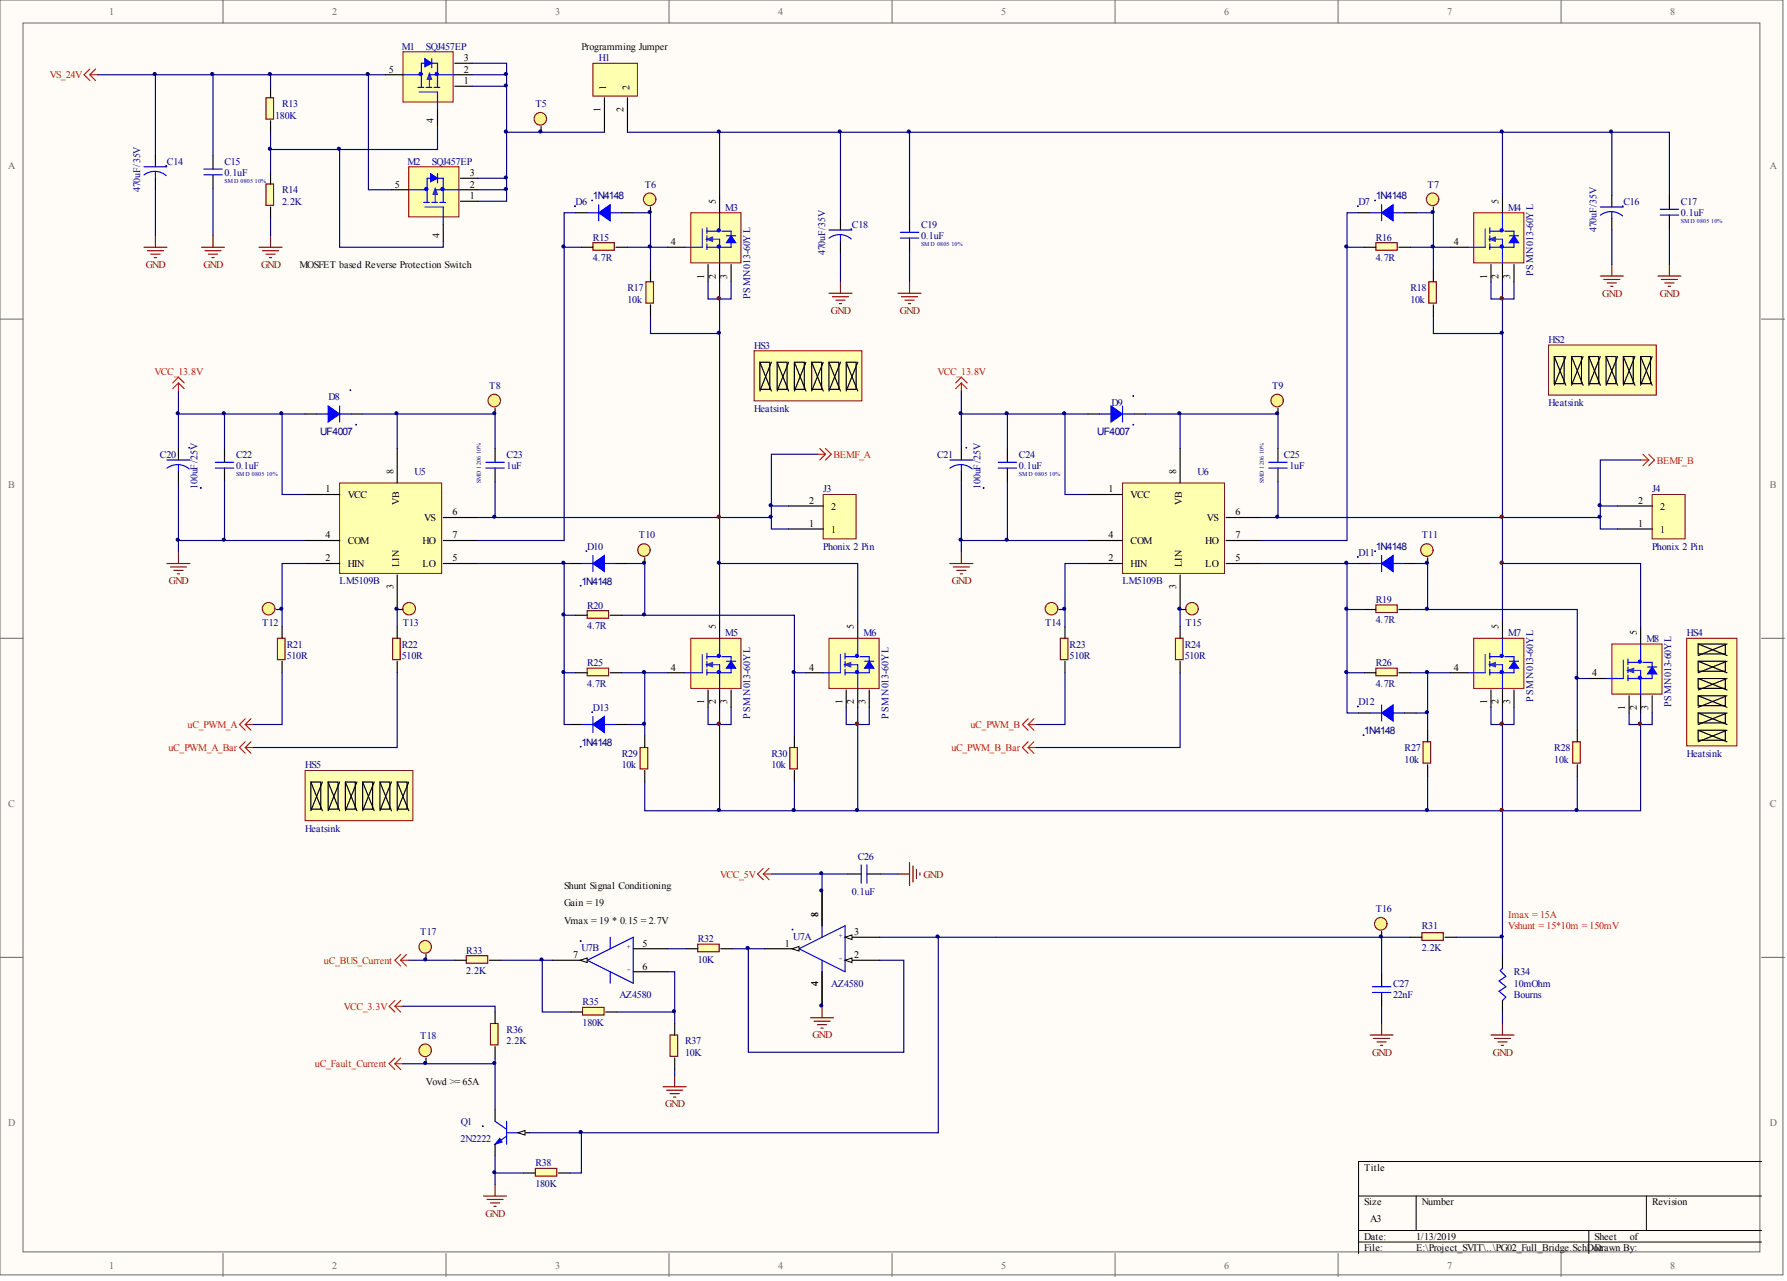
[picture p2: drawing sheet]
<svg xmlns="http://www.w3.org/2000/svg" width="393mm" height="282mm" viewBox="0 0 393 282" stroke-linecap="round" stroke-linejoin="round" font-family="sans-serif">
<defs><g id="words">
<g font-size="2.3" fill="#000080">
<text x="130.5" y="43.9">1N4148</text>
<text x="302.8" y="43.9">1N4148</text>
<text x="70.5" y="95.7">UF4007</text>
<text x="241.5" y="95.7">UF4007</text>
<text x="302.8" y="121">1N4148</text>
<text x="128" y="128.6">1N4148</text>
<text x="300.3" y="161.5">1N4148</text>
<text x="128" y="164.1">1N4148</text>
</g>
<g font-size="2.2" fill="#696969">
<text x="24" y="3.3">1</text>
<text x="73.1" y="3.3">2</text>
<text x="122.2" y="3.3">3</text>
<text x="171.3" y="3.3">4</text>
<text x="220.4" y="3.3">5</text>
<text x="269.5" y="3.3">6</text>
<text x="318.6" y="3.3">7</text>
<text x="367.6" y="3.3">8</text>
<text x="1.8" y="37.1">A</text>
<text x="389.6" y="37.1">A</text>
<text x="1.8" y="107.3">B</text>
<text x="389.6" y="107.3">B</text>
<text x="1.8" y="177.5">C</text>
<text x="389.6" y="177.5">C</text>
<text x="1.8" y="247.7">D</text>
<text x="389.6" y="247.7">D</text>
<text x="24" y="279.1">1</text>
<text x="73.1" y="279.1">2</text>
<text x="122.2" y="279.1">3</text>
<text x="171.3" y="279.1">4</text>
<text x="220.4" y="279.1">5</text>
<text x="269.5" y="279.1">6</text>
<text x="318.6" y="279.1">7</text>
<text x="367.6" y="279.1">8</text>
</g>
<g font-size="2.2" fill="#000080">
<text x="88.4" y="10.9">M1</text>
<text x="93.8" y="10.9">SQJ457EP</text>
<text x="131.8" y="13.4">H1</text>
<text x="62.1" y="23.6">R13</text>
<text x="117.8" y="23.6">T5</text>
<text x="60.6" y="26.1">180K</text>
<text x="36.7" y="36.2">C14</text>
<text x="49.4" y="38.8">0.1uF</text>
<text x="49.4" y="36.2">C15</text>
<text x="89.7" y="36.2">M2</text>
<text x="95" y="36.2">SQJ457EP</text>
<text x="141.9" y="41.3">T6</text>
<text x="314.2" y="41.3">T7</text>
<text x="30.8" y="42.3" transform="rotate(-90 30.8 42.3)">470uF/35V</text>
<text x="62.1" y="45.1">2.2K</text>
<text x="62.1" y="42.5">R14</text>
<text x="126.7" y="45.1">D6</text>
<text x="159.7" y="46.3">M3</text>
<text x="299" y="45.1">D7</text>
<text x="332" y="46.3">M4</text>
<text x="357.3" y="45.1">C16</text>
<text x="370" y="47.6">0.1uF</text>
<text x="370" y="45.1">C17</text>
<text x="130.5" y="52.9">R15</text>
<text x="187.5" y="50.1">C18</text>
<text x="202.7" y="52.7">0.1uF</text>
<text x="202.7" y="50.1">C19</text>
<text x="302.8" y="52.9">R16</text>
<text x="351.4" y="51.1" transform="rotate(-90 351.4 51.1)">470uF/35V</text>
<text x="130.5" y="57.5">4.7R</text>
<text x="181.6" y="56.2" transform="rotate(-90 181.6 56.2)">470uF/35V</text>
<text x="302.8" y="57.5">4.7R</text>
<text x="138.1" y="64.1">R17</text>
<text x="165.1" y="65.8" transform="rotate(-90 165.1 65.8)">PSMN013-60YL</text>
<text x="310.4" y="64.1">R18</text>
<text x="337.5" y="60.7" transform="rotate(-90 337.5 60.7)">PSMN013-60YL</text>
<text x="138.1" y="66.6">10k</text>
<text x="310.4" y="66.6">10k</text>
<text x="166" y="76.7">HS3</text>
<text x="340.9" y="75.4">HS2</text>
<text x="72.3" y="88.1">D8</text>
<text x="107.7" y="85.6">T8</text>
<text x="244.6" y="89.4">D9</text>
<text x="280" y="85.6">T9</text>
<text x="340.9" y="89.4">Heatsink</text>
<text x="166" y="90.6">Heatsink</text>
<text x="35.2" y="100.7">C20</text>
<text x="52" y="100.7">C22</text>
<text x="111.5" y="100.7">C23</text>
<text x="206.3" y="100.7">C21</text>
<text x="224.3" y="100.7">C24</text>
<text x="282.6" y="100.7">C25</text>
<text x="43.5" y="107.5" transform="rotate(-90 43.5 107.5)">100uF/25V</text>
<text x="52" y="103.3">0.1uF</text>
<text x="91.2" y="104.5">U5</text>
<text x="111.5" y="103.3">1uF</text>
<text x="215.8" y="107.5" transform="rotate(-90 215.8 107.5)">100uF/25V</text>
<text x="224.3" y="103.3">0.1uF</text>
<text x="263.6" y="104.5">U6</text>
<text x="283.8" y="103.3">1uF</text>
<text x="181.2" y="108.3">J3</text>
<text x="363.7" y="108.3">J4</text>
<text x="140.7" y="118.5">T10</text>
<text x="313" y="118.5">T11</text>
<text x="129.2" y="121">D10</text>
<text x="181.2" y="121">Phonix 2 Pin</text>
<text x="299" y="122.3">D11</text>
<text x="363.7" y="121">Phonix 2 Pin</text>
<text x="74.8" y="128.6">LM5109B</text>
<text x="247.1" y="128.6">LM5109B</text>
<text x="57.7" y="137.7">T12</text>
<text x="88.6" y="137.7">T13</text>
<text x="129.2" y="133.9">R20</text>
<text x="230.1" y="137.7">T14</text>
<text x="261" y="137.7">T15</text>
<text x="302.8" y="137.2">4.7R</text>
<text x="302.8" y="132.6">R19</text>
<text x="63.1" y="142.5">R21</text>
<text x="88.4" y="142.5">R22</text>
<text x="129.2" y="138.5">4.7R</text>
<text x="159.7" y="140">M5</text>
<text x="190.1" y="140">M6</text>
<text x="235.4" y="142.5">R23</text>
<text x="260.8" y="142.5">R24</text>
<text x="332" y="140">M7</text>
<text x="362.4" y="141.2">M8</text>
<text x="371.3" y="140">HS4</text>
<text x="63.1" y="145">510R</text>
<text x="88.4" y="145">510R</text>
<text x="129.2" y="146.6">R25</text>
<text x="235.4" y="145">510R</text>
<text x="260.8" y="145">510R</text>
<text x="302.8" y="146.6">R26</text>
<text x="129.2" y="151.1">4.7R</text>
<text x="299" y="155.2">D12</text>
<text x="302.8" y="151.1">4.7R</text>
<text x="337.5" y="154.4" transform="rotate(-90 337.5 154.4)">PSMN013-60YL</text>
<text x="367.9" y="155.6" transform="rotate(-90 367.9 155.6)">PSMN013-60YL</text>
<text x="130.5" y="156.4">D13</text>
<text x="165.1" y="158.2" transform="rotate(-90 165.1 158.2)">PSMN013-60YL</text>
<text x="195.6" y="158.2" transform="rotate(-90 195.6 158.2)">PSMN013-60YL</text>
<text x="136.8" y="166.5">R29</text>
<text x="169.8" y="166.5">R30</text>
<text x="309.2" y="167.8">10k</text>
<text x="309.2" y="165.3">R27</text>
<text x="342.1" y="167.8">10k</text>
<text x="342.1" y="165.3">R28</text>
<text x="371.3" y="166.5">Heatsink</text>
<text x="67.2" y="169.1">HS5</text>
<text x="136.8" y="169.1">10k</text>
<text x="169.8" y="169.1">10k</text>
<text x="67.2" y="183">Heatsink</text>
<text x="188.8" y="189.3">C26</text>
<text x="187.5" y="196.9">0.1uF</text>
<text x="302.8" y="200.7">T16</text>
<text x="92.5" y="205.8">T17</text>
<text x="102.6" y="209.8">R33</text>
<text x="128" y="209.3">U7B</text>
<text x="153.6" y="207.3">R32</text>
<text x="174.6" y="206.8">U7A</text>
<text x="313" y="209.3">2.2K</text>
<text x="313" y="204.5">R31</text>
<text x="102.6" y="214.4">2.2K</text>
<text x="153.6" y="211.8">10K</text>
<text x="333.3" y="214.6">R34</text>
<text x="128.2" y="221.2">R35</text>
<text x="136.3" y="219.7">AZ4580</text>
<text x="183" y="217.2">AZ4580</text>
<text x="306.6" y="219.7">22nF</text>
<text x="306.6" y="217.2">C27</text>
<text x="333.3" y="219.7">Bourns</text>
<text x="333.3" y="217.2">10mOhm</text>
<text x="111.5" y="227.3">R36</text>
<text x="128.2" y="225.8">180K</text>
<text x="92.5" y="228.5">T18</text>
<text x="111.5" y="229.8">2.2K</text>
<text x="150.8" y="232.3">10K</text>
<text x="150.8" y="229.8">R37</text>
<text x="101.4" y="251.3">2N2222</text>
<text x="101.4" y="247.5">Q1</text>
<text x="117.8" y="256.6">R38</text>
<text x="117.8" y="261.2">180K</text>
</g>
<g font-size="2.2" fill="#080d02">
<text x="128" y="10.9">Programming Jumper</text>
<text x="65.9" y="59">MOSFET based Reverse Protection Switch</text>
<text x="124.2" y="195.6">Shunt Signal Conditioning</text>
<text x="124.2" y="199.4">Gain = 19</text>
<text x="124.2" y="203.2">Vmax = 19 * 0.15 = 2.7V</text>
<text x="93.8" y="238.7">Vovd &gt;= 65A</text>
</g>
<g font-size="2.2" fill="#f00">
<text x="10.9" y="17.2">VS_24V</text>
<text x="34" y="82.5">VCC_13.8V</text>
<text x="206.3" y="82.5">VCC_13.8V</text>
<text x="183.5" y="100.7">BEMF_A</text>
<text x="364.7" y="102">BEMF_B</text>
<text x="41.3" y="160.2">uC_PWM_A</text>
<text x="213.6" y="160.2">uC_PWM_B</text>
<text x="37.1" y="165.3">uC_PWM_A_Bar</text>
<text x="209.4" y="165.3">uC_PWM_B_Bar</text>
<text x="158.5" y="193.1">VCC_5V</text>
<text x="332" y="202">Imax = 15A</text>
<text x="332" y="204.5">Vshunt = 15*10m = 150mV</text>
<text x="71.3" y="212.1">uC_BUS_Current</text>
<text x="75.6" y="222.2">VCC_3.3V</text>
<text x="69.3" y="234.9">uC_Fault_Current</text>
</g>
<g font-size="2.2">
<text x="85.6" y="16">5</text>
<text x="102.1" y="16">2</text>
<text x="102.1" y="13.4">3</text>
<text x="102.1" y="18.5">1</text>
<text x="133.5" y="19.7" transform="rotate(-90 133.5 19.7)">1</text>
<text x="138.5" y="19.7" transform="rotate(-90 138.5 19.7)">2</text>
<text x="95.4" y="27.1" transform="rotate(-90 95.4 27.1)">4</text>
<text x="132.2" y="24.6" transform="rotate(-90 132.2 24.6)">1</text>
<text x="137.3" y="24.6" transform="rotate(-90 137.3 24.6)">2</text>
<text x="86.9" y="41.3">5</text>
<text x="103.4" y="41.3">2</text>
<text x="103.4" y="38.8">3</text>
<text x="103.4" y="43.8">1</text>
<text x="157.5" y="44.8" transform="rotate(-90 157.5 44.8)">5</text>
<text x="329.9" y="44.8" transform="rotate(-90 329.9 44.8)">5</text>
<text x="96.7" y="52.4" transform="rotate(-90 96.7 52.4)">4</text>
<text x="147.7" y="53.9">4</text>
<text x="320" y="53.9">4</text>
<text x="155" y="61.3" transform="rotate(-90 155 61.3)">1</text>
<text x="157.5" y="61.3" transform="rotate(-90 157.5 61.3)">2</text>
<text x="160.1" y="61.3" transform="rotate(-90 160.1 61.3)">3</text>
<text x="327.3" y="61.3" transform="rotate(-90 327.3 61.3)">1</text>
<text x="329.9" y="61.3" transform="rotate(-90 329.9 61.3)">2</text>
<text x="332.4" y="61.3" transform="rotate(-90 332.4 61.3)">3</text>
<text x="86.6" y="104.3" transform="rotate(-90 86.6 104.3)">8</text>
<text x="258.9" y="104.3" transform="rotate(-90 258.9 104.3)">8</text>
<text x="71.7" y="108.3">1</text>
<text x="76.5" y="109.6">VCC</text>
<text x="87.8" y="111.2" transform="rotate(-90 87.8 111.2)">VB</text>
<text x="99.6" y="113.4">6</text>
<text x="178.1" y="110.9">2</text>
<text x="183" y="112.1">2</text>
<text x="244" y="108.3">1</text>
<text x="248.9" y="109.6">VCC</text>
<text x="260.2" y="111.2" transform="rotate(-90 260.2 111.2)">VB</text>
<text x="271.9" y="113.4">6</text>
<text x="360.6" y="110.9">2</text>
<text x="365.4" y="112.1">2</text>
<text x="71.7" y="118.5">4</text>
<text x="76.5" y="119.7">COM</text>
<text x="93" y="119.7">HO</text>
<text x="93.3" y="114.7">VS</text>
<text x="99.6" y="118.5">7</text>
<text x="178.1" y="115.9">1</text>
<text x="183" y="117.2">1</text>
<text x="244" y="118.5">4</text>
<text x="248.9" y="119.7">COM</text>
<text x="265.3" y="119.7">HO</text>
<text x="265.7" y="114.7">VS</text>
<text x="271.9" y="118.5">7</text>
<text x="360.6" y="115.9">1</text>
<text x="365.4" y="117.2">1</text>
<text x="71.7" y="123.5">2</text>
<text x="76.5" y="124.8">HIN</text>
<text x="87.8" y="124.8" transform="rotate(-90 87.8 124.8)">LIN</text>
<text x="93" y="124.8">LO</text>
<text x="99.6" y="123.5">5</text>
<text x="244" y="123.5">2</text>
<text x="248.9" y="124.8">HIN</text>
<text x="260.2" y="124.8" transform="rotate(-90 260.2 124.8)">LIN</text>
<text x="265.3" y="124.8">LO</text>
<text x="271.9" y="123.5">5</text>
<text x="86.6" y="129.6" transform="rotate(-90 86.6 129.6)">3</text>
<text x="258.9" y="129.6" transform="rotate(-90 258.9 129.6)">3</text>
<text x="157.5" y="138.4" transform="rotate(-90 157.5 138.4)">5</text>
<text x="187.9" y="138.4" transform="rotate(-90 187.9 138.4)">5</text>
<text x="329.9" y="138.4" transform="rotate(-90 329.9 138.4)">5</text>
<text x="360.3" y="139.7" transform="rotate(-90 360.3 139.7)">5</text>
<text x="147.7" y="147.6">4</text>
<text x="178.1" y="147.6">4</text>
<text x="320" y="147.6">4</text>
<text x="350.4" y="148.8">4</text>
<text x="155" y="154.9" transform="rotate(-90 155 154.9)">1</text>
<text x="157.5" y="154.9" transform="rotate(-90 157.5 154.9)">2</text>
<text x="160.1" y="154.9" transform="rotate(-90 160.1 154.9)">3</text>
<text x="185.4" y="154.9" transform="rotate(-90 185.4 154.9)">1</text>
<text x="187.9" y="154.9" transform="rotate(-90 187.9 154.9)">2</text>
<text x="190.5" y="154.9" transform="rotate(-90 190.5 154.9)">3</text>
<text x="327.3" y="154.9" transform="rotate(-90 327.3 154.9)">1</text>
<text x="329.9" y="154.9" transform="rotate(-90 329.9 154.9)">2</text>
<text x="332.4" y="154.9" transform="rotate(-90 332.4 154.9)">3</text>
<text x="357.7" y="156.2" transform="rotate(-90 357.7 156.2)">1</text>
<text x="360.3" y="156.2" transform="rotate(-90 360.3 156.2)">2</text>
<text x="362.8" y="156.2" transform="rotate(-90 362.8 156.2)">3</text>
<text x="180.1" y="201.7" transform="rotate(-90 180.1 201.7)">8</text>
<text x="141.4" y="208.3">5</text>
<text x="172.8" y="208.3">1</text>
<text x="188" y="205.8">3</text>
<text x="126.2" y="210.8">7</text>
<text x="141.4" y="213.4">6</text>
<text x="188" y="210.8">2</text>
<text x="180.1" y="216.9" transform="rotate(-90 180.1 216.9)">4</text>
<text x="300.3" y="257.6">Title</text>
<text x="300.3" y="265.2">Size</text>
<text x="301.6" y="268.9">A3</text>
<text x="313" y="265.2">Number</text>
<text x="363.7" y="265.2">Revision</text>
<text x="300.3" y="272.7">Date:</text>
<text x="300.3" y="275.3">File:</text>
<text x="311.7" y="272.7">1/13/2019</text>
<text x="311.7" y="275.3">E:\Project_SVIT\..\PG02_Full_Bridge.SchDoDcrawn By:</text>
<text x="351" y="272.7">Sheet</text>
<text x="358.7" y="272.7">of</text>
</g>
<g font-size="2.2" fill="#800000">
<text x="32.1" y="58.9">GND</text>
<text x="44.8" y="58.9">GND</text>
<text x="57.5" y="58.9">GND</text>
<text x="352.7" y="65.2">GND</text>
<text x="365.4" y="65.2">GND</text>
<text x="182.9" y="69">GND</text>
<text x="198.1" y="69">GND</text>
<text x="37.2" y="128.5">GND</text>
<text x="209.5" y="128.5">GND</text>
<text x="203.2" y="193.1">GND</text>
<text x="178.8" y="228.5">GND</text>
<text x="302" y="232.3">GND</text>
<text x="328.6" y="232.3">GND</text>
<text x="146.4" y="243.6">GND</text>
<text x="106.9" y="267.7">GND</text>
</g>
<g font-size="1.6" fill="#00f">
<text x="137.9" y="208.9">+</text>
<text x="184.6" y="206.4">+</text>
<text x="137.9" y="214">-</text>
<text x="184.6" y="211.4">-</text>
</g>
<g font-size="1.3" fill="#000080">
<text x="49.4" y="40.2">SMD 0805</text>
<text x="56.1" y="40.2">10%</text>
<text x="370" y="49.1">SMD 0805</text>
<text x="376.7" y="49.1">10%</text>
<text x="202.7" y="54.2">SMD 0805</text>
<text x="209.4" y="54.2">10%</text>
<text x="105.8" y="100" transform="rotate(-90 105.8 100)">10%</text>
<text x="278.2" y="100" transform="rotate(-90 278.2 100)">10%</text>
<text x="52" y="104.8">SMD 0805</text>
<text x="58.6" y="104.8">10%</text>
<text x="105.8" y="106.3" transform="rotate(-90 105.8 106.3)">SMD 1206</text>
<text x="224.3" y="104.8">SMD 0805</text>
<text x="231" y="104.8">10%</text>
<text x="278.2" y="106.3" transform="rotate(-90 278.2 106.3)">SMD 1206</text>
</g>
</g></defs>
<g fill="#fffcf8" stroke="#696969" stroke-width=".22">
<path d="M0 0h392.5v280.5h-392.5z"/>
<path d="M5.1 5.1h382.3v270.4h-382.3z"/>
</g>
<g fill="none" stroke="#696969" stroke-width=".22">
<path d="M49.1 0v5.1M98.2 0v5.1M147.3 0v5.1M196.4 0v5.1M245.4 0v5.1M294.5 0v5.1M343.6 0v5.1M0 70.2h5.1M387.7 70.2h5.1M0 140.4h5.1M387.7 140.4h5.1M0 210.7h5.1"/>
<path d="M387.7 210.7h5.1M49.1 275.8v5.1M98.2 275.8v5.1M147.3 275.8v5.1M196.4 275.8v5.1M245.4 275.8v5.1M294.5 275.8v5.1M343.6 275.8v5.1"/>
</g>
<path d="M387.7 255.6h-88.7v20.2M299 263.2h88.7M299 270.8h88.7M299 273.3h88.7M311.7 263.2v7.6M349.7 270.8v5M362.4 263.2v7.6" fill="none" stroke="#000" stroke-width=".22"/>
<g fill="#000080" stroke="#000080" stroke-width=".22">
<circle cx="158.2" cy="159.2" r=".33"/>
<circle cx="158.2" cy="113.7" r=".33"/>
<circle cx="158.2" cy="65.6" r=".33"/>
<circle cx="188.6" cy="159.2" r=".33"/>
<circle cx="330.5" cy="178.2" r=".33"/>
<circle cx="330.5" cy="159.2" r=".33"/>
<circle cx="330.5" cy="123.8" r=".33"/>
<circle cx="330.5" cy="113.7" r=".33"/>
<circle cx="330.5" cy="65.6" r=".33"/>
<circle cx="361" cy="159.2" r=".33"/>
</g>
<path d="M247.1 106.3h22.4v19.9h-22.4z" fill="#ffffb0" stroke="#800000" stroke-width=".22"/>
<path d="M259.8 98.7v7.6M239.5 108.8h7.6M239.5 118.9h7.6M269.9 118.9h7.6M269.9 113.9h7.6M239.5 124h7.6M259.8 126.5v7.6M269.9 124h7.6" fill="none" stroke="#000" stroke-width=".25"/>
<path d="M324.4 46.8h11v11h-11z" fill="#ffffb0" stroke="#800000" stroke-width=".22"/>
<path d="M326.9 50.4v4M328.2 52.6h2.5" fill="none" stroke="#33f" stroke-width=".25"/>
<path d="M327.8 52.6l1.4-.5v1z" fill="#33f" stroke="#33f" stroke-width=".22"/>
<path d="M323.1 54.4h3.8M327.9 50.1v1.3M327.9 51.9v1.2M327.9 53.6v1.3M327.9 50.9h2.8M330.7 46.8v3.6M330.7 52.6v5.6M331.2 50.9h2.1v3.5h-5.4M332.2 51.9h2.1" fill="none" stroke="#00f" stroke-width=".25"/>
<g fill="#00f" stroke="#00f" stroke-width=".22">
<circle cx="330.5" cy="54.2" r=".35"/>
<circle cx="330.5" cy="50.7" r=".35"/>
</g>
<path d="M333.3 51.9l1 1.5h-2.1z" fill="#00f" stroke="#00f" stroke-width=".25"/>
<path d="M319.3 54.4h3.8M328.2 58.2v3.8M330.7 43v3.8M330.7 58.2v3.8M333.3 58.2v3.8" fill="none" stroke="#000" stroke-width=".25"/>
<path d="M328.2 62v3.8h5.1v-3.8" fill="none" stroke="#000080" stroke-width=".25"/>
<path d="M324.4 140.4h11v11.1h-11z" fill="#ffffb0" stroke="#800000" stroke-width=".22"/>
<path d="M326.9 144v4M328.2 146.3h2.5" fill="none" stroke="#33f" stroke-width=".25"/>
<path d="M327.8 146.3l1.4-.5v1z" fill="#33f" stroke="#33f" stroke-width=".22"/>
<path d="M301.6 46.8h2.5M304.1 45v3.6M306.6 46.8h2.6M323.1 148h3.8M327.9 143.7v1.3M327.9 145.5v1.3M327.9 147.3v1.2M327.9 144.5h2.8M330.7 140.4v3.6M330.7 146.3v5.5M331.2 144.5h2.1v3.5h-5.4M332.2 145.5h2.1" fill="none" stroke="#00f" stroke-width=".25"/>
<g fill="#00f" stroke="#00f" stroke-width=".22">
<circle cx="330.5" cy="147.9" r=".35"/>
<circle cx="330.5" cy="144.3" r=".35"/>
</g>
<g fill="#00f" stroke="#00f" stroke-width=".25">
<path d="M333.3 145.5l1 1.5h-2.1z"/>
<path d="M304.1 46.8l2.5-1.8v3.6z" fill-rule="evenodd"/>
</g>
<path d="M299 46.8h2.6M309.2 46.8h2.5M330.7 136.6v3.8M319.3 148h3.8M328.2 151.8v3.8M330.7 151.8v3.8M333.3 151.8v3.8" fill="none" stroke="#000" stroke-width=".25"/>
<path d="M330.7 62v74.6M328.2 155.6v3.8h5.1v-3.8" fill="none" stroke="#000080" stroke-width=".25"/>
<circle cx="330.5" cy="65.6" r=".33" fill="#800000" stroke="#800000" stroke-width=".22"/>
<g fill="#000080" stroke="#000080" stroke-width=".22">
<circle cx="298.9" cy="45.4" r=".08"/>
<circle cx="302.7" cy="44.1" r=".08"/>
</g>
<circle cx="315.3" cy="43.9" r="1.38" fill="#fff681" stroke="#781915" stroke-width=".25"/>
<path d="M315.5 45.6v1.2" fill="none" stroke="#000" stroke-width=".25"/>
<path d="M314.5 62h1.7v4.7h-1.7z" fill="#ffffb0" stroke="#800000" stroke-width=".25"/>
<path d="M315.5 59.5v2.5M315.5 67.1v2.5" fill="none" stroke="#000" stroke-width=".25"/>
<path d="M302.8 53.4h4.8v1.7h-4.8z" fill="#ffffb0" stroke="#800000" stroke-width=".25"/>
<path d="M300.3 54.4h2.5M307.9 54.4h2.5M299 124h2.6M309.2 124h2.5" fill="none" stroke="#000" stroke-width=".25"/>
<path d="M299 46.8h-2.5v7.6h3.8M311.7 46.8h3.8v7.6h-5.1M319.3 54.4h-3.8v5.1M315.5 69.6v3.8h15.2" fill="none" stroke="#000080" stroke-width=".25"/>
<path d="M301.6 124h2.5M304.1 122.2v3.6M306.6 124h2.6" fill="none" stroke="#00f" stroke-width=".25"/>
<path d="M304.1 124l2.5-1.8v3.6z" fill-rule="evenodd" fill="#00f" stroke="#00f" stroke-width=".25"/>
<g fill="#000080" stroke="#000080" stroke-width=".22">
<circle cx="298.9" cy="122.6" r=".08"/>
<circle cx="302.7" cy="121.3" r=".08"/>
</g>
<circle cx="314.1" cy="121" r="1.38" fill="#fff681" stroke="#781915" stroke-width=".25"/>
<path d="M314.2 122.7v1.3" fill="none" stroke="#000" stroke-width=".25"/>
<path d="M313.2 163.2h1.7v4.7h-1.7z" fill="#ffffb0" stroke="#800000" stroke-width=".25"/>
<path d="M314.2 160.7v2.5M314.2 168.3v2.5" fill="none" stroke="#000" stroke-width=".25"/>
<path d="M302.8 147h4.8v1.7h-4.8z" fill="#ffffb0" stroke="#800000" stroke-width=".25"/>
<path d="M239.5 91.1h2.5M249.6 91.1h2.6M300.3 148h2.5M307.9 148h2.5" fill="none" stroke="#000" stroke-width=".25"/>
<path d="M296.5 54.4v64.5h-19M319.3 148h-5.1v12.7" fill="none" stroke="#000080" stroke-width=".25"/>
<path d="M242 91.1h2.6M247.1 89.3v3.6M247.1 91.1h2.5" fill="none" stroke="#00f" stroke-width=".25"/>
<path d="M244.6 89.3l2.5 1.8-2.5 1.8z" fill-rule="evenodd" fill="#00f" stroke="#00f" stroke-width=".25"/>
<g fill="#000080" stroke="#000080" stroke-width=".22">
<circle cx="249.4" cy="87.1" r=".08"/>
<circle cx="249.4" cy="93.5" r=".08"/>
</g>
<circle cx="281.1" cy="88.1" r="1.38" fill="#fff681" stroke="#781915" stroke-width=".25"/>
<path d="M281.3 89.8v1.3M281.3 98.7v3M281.3 103v3" fill="none" stroke="#000" stroke-width=".25"/>
<path d="M279.3 101.7h4M279.3 103h4" fill="none" stroke="#00f" stroke-width=".25"/>
<path d="M239.5 91.1h-5.1v17.7h5.1M252.2 91.1h7.6v7.6M259.8 91.1h21.5v7.6M281.3 106v7.9" fill="none" stroke="#000080" stroke-width=".25"/>
<path d="M233.4 140.4h1.7v4.7h-1.7z" fill="#ffffb0" stroke="#800000" stroke-width=".25"/>
<path d="M234.4 137.9v2.5M234.4 145.5v2.5" fill="none" stroke="#000" stroke-width=".25"/>
<path d="M258.7 140.4h1.7v4.7h-1.7z" fill="#ffffb0" stroke="#800000" stroke-width=".25"/>
<path d="M211.6 98.7v2.5M221.7 98.7v3M211.6 103.8v2.5M221.7 103v3M259.8 137.9v2.5M259.8 145.5v2.5" fill="none" stroke="#000" stroke-width=".25"/>
<path d="M211.6 86v5.1M221.7 91.1v7.6M234.4 91.1h-22.8v7.6M211.6 106.3v15.2M211.6 118.9h27.9M221.7 106v12.9M239.5 124h-5.1v13.9M259.8 134.1v3.8M234.4 148v11.4h-6.3M259.8 148v16.5h-31.7" fill="none" stroke="#000080" stroke-width=".25"/>
<path d="M210.3 84.3l1.3-1.3 1.3 1.3M211.6 84.3l-1.3 1.2M211.6 84.3l1.3 1.2M211.6 84.3v1.7M226.3 159.4l1.3 1.3M226.3 158.2l-1.3 1.2 1.3 1.3M226.3 159.4h1.8M227.6 158.2l-1.3 1.2M226.3 164.5l1.3 1.2M226.3 163.2l-1.3 1.3 1.3 1.2M226.3 164.5h1.8M227.6 163.2l-1.3 1.3" fill="none" stroke="#f00" stroke-width=".25"/>
<path d="M209.1 101.2h5M211.6 102.2l1 .2 1.4 .8M211.6 102.2l-1.1 .1-1.4 .7M211.6 102.2v1.6M219.7 101.7h4.1M219.7 103h4.1" fill="none" stroke="#00f" stroke-width=".25"/>
<g fill="#000080" stroke="#000080" stroke-width=".22">
<circle cx="212.7" cy="98.5" r=".08"/>
<circle cx="216.5" cy="107.4" r=".08"/>
</g>
<path d="M209.1 124h5M209.8 124.8h3.6M210.6 125.5h2M211.4 126.3h.5M211.6 121.5v2.5" fill="none" stroke="#800000" stroke-width=".25"/>
<circle cx="231.5" cy="133.9" r="1.38" fill="#fff681" stroke="#781915" stroke-width=".25"/>
<path d="M233.1 134.1h1.3" fill="none" stroke="#000" stroke-width=".25"/>
<circle cx="262.4" cy="133.9" r="1.38" fill="#fff681" stroke="#781915" stroke-width=".25"/>
<path d="M259.8 134.1h1.2" fill="none" stroke="#000" stroke-width=".25"/>
<path d="M363.7 108.8h7.2v9.8h-7.2z" fill="#ffffb0" stroke="#800000" stroke-width=".22"/>
<path d="M356.1 116.4h7.6M356.1 111.3h7.6M330.7 210v3.1M330.7 220.2v2.5" fill="none" stroke="#000" stroke-width=".25"/>
<path d="M277.5 113.9h74.8M356.1 111.3h-3.8v5.1h3.8M330.7 155.6v54.4M330.7 222.7v2.5" fill="none" stroke="#000080" stroke-width=".25"/>
<circle cx="330.5" cy="113.7" r=".33" fill="#800000" stroke="#800000" stroke-width=".22"/>
<path d="M330.7 213.1l-.5 .5 1.3 1.2-1.5 1 1.5 1.3-1.5 1 1.5 1.3-.8 .8" fill="none" stroke="#00f" stroke-width=".25"/>
<path d="M328.2 227.7h5.1M328.9 228.5h3.6M329.7 229.3h2M330.5 230h.5M330.7 225.2v2.5" fill="none" stroke="#800000" stroke-width=".25"/>
<path d="M74.8 106.3h22.4v19.9h-22.4z" fill="#ffffb0" stroke="#800000" stroke-width=".22"/>
<path d="M87.4 98.7v7.6M67.2 108.8h7.6M67.2 118.9h7.6M97.6 118.9h7.6M97.6 113.9h7.6M67.2 124h7.6M87.4 126.5v7.6M97.6 124h7.6" fill="none" stroke="#000" stroke-width=".25"/>
<path d="M152.1 46.8h11v11h-11z" fill="#ffffb0" stroke="#800000" stroke-width=".22"/>
<path d="M154.6 50.4v4M155.9 52.6h2.5" fill="none" stroke="#33f" stroke-width=".25"/>
<path d="M155.5 52.6l1.4-.5v1z" fill="#33f" stroke="#33f" stroke-width=".22"/>
<path d="M150.8 54.4h3.8M155.6 50.1v1.3M155.6 51.9v1.2M155.6 53.6v1.3M155.6 50.9h2.8M158.4 46.8v3.6M158.4 52.6v5.6M158.9 50.9h2v3.5h-5.3M159.9 51.9h2" fill="none" stroke="#00f" stroke-width=".25"/>
<g fill="#00f" stroke="#00f" stroke-width=".22">
<circle cx="158.2" cy="54.2" r=".35"/>
<circle cx="158.2" cy="50.7" r=".35"/>
</g>
<path d="M160.9 51.9l1 1.5h-2z" fill="#00f" stroke="#00f" stroke-width=".25"/>
<path d="M147 54.4h3.8M155.9 58.2v3.8M158.4 43v3.8M158.4 58.2v3.8M160.9 58.2v3.8" fill="none" stroke="#000" stroke-width=".25"/>
<path d="M155.9 62v3.8h5v-3.8" fill="none" stroke="#000080" stroke-width=".25"/>
<path d="M152.1 140.4h11v11.1h-11z" fill="#ffffb0" stroke="#800000" stroke-width=".22"/>
<path d="M154.6 144v4M155.9 146.3h2.5" fill="none" stroke="#33f" stroke-width=".25"/>
<path d="M155.5 146.3l1.4-.5v1z" fill="#33f" stroke="#33f" stroke-width=".22"/>
<path d="M129.2 46.8h2.6M131.8 45v3.6M134.3 46.8h2.5M150.8 148h3.8M155.6 143.7v1.3M155.6 145.5v1.3M155.6 147.3v1.2M155.6 144.5h2.8M158.4 140.4v3.6M158.4 146.3v5.5M158.9 144.5h2v3.5h-5.3M159.9 145.5h2" fill="none" stroke="#00f" stroke-width=".25"/>
<g fill="#00f" stroke="#00f" stroke-width=".22">
<circle cx="158.2" cy="147.9" r=".35"/>
<circle cx="158.2" cy="144.3" r=".35"/>
</g>
<g fill="#00f" stroke="#00f" stroke-width=".25">
<path d="M160.9 145.5l1 1.5h-2z"/>
<path d="M131.8 46.8l2.5-1.8v3.6z" fill-rule="evenodd"/>
</g>
<path d="M126.7 46.8h2.5M136.8 46.8h2.6M158.4 136.6v3.8M147 148h3.8M155.9 151.8v3.8M158.4 151.8v3.8M160.9 151.8v3.8" fill="none" stroke="#000" stroke-width=".25"/>
<path d="M158.4 62v74.6M155.9 155.6v3.8h5v-3.8" fill="none" stroke="#000080" stroke-width=".25"/>
<circle cx="158.2" cy="65.6" r=".33" fill="#800000" stroke="#800000" stroke-width=".22"/>
<g fill="#000080" stroke="#000080" stroke-width=".22">
<path d="M126.5 45.3l.1 .1z"/>
<circle cx="130.3" cy="44.1" r=".08"/>
</g>
<circle cx="143" cy="43.9" r="1.38" fill="#fff681" stroke="#781915" stroke-width=".25"/>
<path d="M143.2 45.6v1.2" fill="none" stroke="#000" stroke-width=".25"/>
<path d="M142.2 62h1.6v4.7h-1.6z" fill="#ffffb0" stroke="#800000" stroke-width=".25"/>
<path d="M143.2 59.5v2.5M143.2 67.1v2.5" fill="none" stroke="#000" stroke-width=".25"/>
<path d="M130.5 53.4h4.7v1.7h-4.7z" fill="#ffffb0" stroke="#800000" stroke-width=".25"/>
<path d="M128 54.4h2.5M135.6 54.4h2.5M299 156.9h2.6M309.2 156.9h2.5" fill="none" stroke="#000" stroke-width=".25"/>
<path d="M126.7 46.8h-2.5v7.6h3.8M139.4 46.8h3.8v7.6h-5.1M147 54.4h-3.8v5.1M143.2 69.6v3.8h15.2" fill="none" stroke="#000080" stroke-width=".25"/>
<path d="M301.6 156.9h2.5M304.1 155.1v3.6M306.6 156.9h2.6" fill="none" stroke="#00f" stroke-width=".25"/>
<path d="M304.1 156.9l2.5-1.8v3.6z" fill-rule="evenodd" fill="#00f" stroke="#00f" stroke-width=".25"/>
<g fill="#000080" stroke="#000080" stroke-width=".22">
<path d="M298.8 155.4l.1 .1z"/>
<circle cx="300.1" cy="161.8" r=".08"/>
</g>
<circle cx="141.7" cy="121" r="1.38" fill="#fff681" stroke="#781915" stroke-width=".25"/>
<path d="M141.9 122.7v1.3" fill="none" stroke="#000" stroke-width=".25"/>
<path d="M140.9 164.5h1.7v4.7h-1.7z" fill="#ffffb0" stroke="#800000" stroke-width=".25"/>
<path d="M141.9 162v2.5M141.9 169.5v2.6" fill="none" stroke="#000" stroke-width=".25"/>
<path d="M129.2 147h4.8v1.7h-4.8z" fill="#ffffb0" stroke="#800000" stroke-width=".25"/>
<path d="M67.2 91.1h2.5M77.3 91.1h2.5M126.7 148h2.5M134.3 148h2.5" fill="none" stroke="#000" stroke-width=".25"/>
<path d="M124.2 54.4v64.5h-19M147 148h-5.1v14M158.4 155.6v22.8h-16.5v-6.3" fill="none" stroke="#000080" stroke-width=".25"/>
<circle cx="158.2" cy="159.2" r=".33" fill="#800000" stroke="#800000" stroke-width=".22"/>
<path d="M69.7 91.1h2.5M74.8 89.3v3.6M74.8 91.1h2.5" fill="none" stroke="#00f" stroke-width=".25"/>
<path d="M72.2 89.3l2.6 1.8-2.6 1.8z" fill-rule="evenodd" fill="#00f" stroke="#00f" stroke-width=".25"/>
<g fill="#000080" stroke="#000080" stroke-width=".22">
<circle cx="77.1" cy="85.9" r=".08"/>
<circle cx="78.4" cy="93.5" r=".08"/>
</g>
<circle cx="108.8" cy="88.1" r="1.38" fill="#fff681" stroke="#781915" stroke-width=".25"/>
<path d="M109 89.8v1.3M109 98.7v3M109 103v3" fill="none" stroke="#000" stroke-width=".25"/>
<path d="M106.9 101.7h4.1M106.9 103h4.1" fill="none" stroke="#00f" stroke-width=".25"/>
<path d="M67.2 91.1h-5.1v17.7h5.1M79.8 91.1h7.6v7.6M87.4 91.1h21.6v7.6M109 106v7.9" fill="none" stroke="#000080" stroke-width=".25"/>
<path d="M61.1 140.4h1.6v4.7h-1.6z" fill="#ffffb0" stroke="#800000" stroke-width=".25"/>
<path d="M62.1 137.9v2.5M62.1 145.5v2.5" fill="none" stroke="#000" stroke-width=".25"/>
<path d="M86.4 140.4h1.7v4.7h-1.7z" fill="#ffffb0" stroke="#800000" stroke-width=".25"/>
<path d="M39.3 98.7v2.5M49.4 98.7v3M39.3 103.8v2.5M49.4 103v3M87.4 137.9v2.5M87.4 145.5v2.5" fill="none" stroke="#000" stroke-width=".25"/>
<path d="M39.3 86v5.1M49.4 91.1v7.6M62.1 91.1h-22.8v7.6M39.3 106.3v15.2M39.3 118.9h27.9M49.4 106v12.9M67.2 124h-5.1v13.9M87.4 134.1v3.8M62.1 148v11.4h-6.3M87.4 148v16.5h-31.6" fill="none" stroke="#000080" stroke-width=".25"/>
<path d="M38 84.3l1.3-1.3 1.2 1.3M39.3 84.3l-1.3 1.2M39.3 84.3l1.2 1.2M39.3 84.3v1.7M54 159.4l1.2 1.3M54 158.2l-1.3 1.2 1.3 1.3M54 159.4h1.8M55.2 158.2l-1.2 1.2M54 164.5l1.2 1.2M54 163.2l-1.3 1.3 1.3 1.2M54 164.5h1.8M55.2 163.2l-1.2 1.3" fill="none" stroke="#f00" stroke-width=".25"/>
<path d="M36.7 101.2h5.1M39.3 102.2l1 .2 1.4 .8M39.3 102.2l-1.6 .3-.9 .5M39.3 102.2v1.6M47.4 101.7h4M47.4 103h4" fill="none" stroke="#00f" stroke-width=".25"/>
<g fill="#000080" stroke="#000080" stroke-width=".22">
<path d="M44.1 107.3l.1 .1z"/>
<circle cx="41.6" cy="98.5" r=".08"/>
</g>
<path d="M36.7 124h5.1M37.5 124.8h3.6M38.3 125.5h2M39 126.3h.5M39.3 121.5v2.5" fill="none" stroke="#800000" stroke-width=".25"/>
<circle cx="59.1" cy="133.9" r="1.38" fill="#fff681" stroke="#781915" stroke-width=".25"/>
<path d="M60.8 134.1h1.3" fill="none" stroke="#000" stroke-width=".25"/>
<circle cx="90.1" cy="133.9" r="1.39" fill="#fff681" stroke="#781915" stroke-width=".25"/>
<path d="M87.4 134.1h1.3" fill="none" stroke="#000" stroke-width=".25"/>
<path d="M181.2 108.8h7.2v9.8h-7.2z" fill="#ffffb0" stroke="#800000" stroke-width=".22"/>
<path d="M173.6 116.4h7.6M173.6 111.3h7.6M186 206.2h7.6" fill="none" stroke="#000" stroke-width=".25"/>
<path d="M105.2 113.9h64.6M173.6 111.3h-3.8v5.1h3.8M314.2 170.8v7.6M119.4 211.3v11.4h6.3M147 213.8h1.5v8.9h-12.7M147 208.8h4M148.5 222.7v2.5M148.5 235.3v1.3" fill="none" stroke="#000080" stroke-width=".25"/>
<circle cx="158.2" cy="113.7" r=".33" fill="#800000" stroke="#800000" stroke-width=".22"/>
<g fill="none" stroke="#800000" stroke-width=".25">
<path d="M197.7 192.3h2.5M200.2 189.8v5M201 190.5v3.6M201.7 191.3v2M202.5 192.1v.5M146 239.1h5M146.7 239.9h3.6M148.5 236.6v2.5M178.4 223.9h5.1M179.2 224.7h3.5M179.9 225.5h2.1M180.7 226.2h.5"/>
<path d="M180.9 221.4v2.5M147.5 240.6h2M148.3 241.4h.5"/>
</g>
<path d="M175.9 208.8l10.1-5.1v10.1zM180.9 203.7v2.5M180.9 211.3v2.5" fill="none" stroke="#00f" stroke-width=".25"/>
<path d="M186 206.2l1.5-.5v1z" fill="#fffcf8" stroke="#000" stroke-width=".22"/>
<path d="M186 211.3h7.6" fill="none" stroke="#000" stroke-width=".25"/>
<path d="M186 211.3l1.5-.5v1z" fill="#fffcf8" stroke="#000" stroke-width=".22"/>
<path d="M168.3 208.8h7.6" fill="none" stroke="#000" stroke-width=".25"/>
<path d="M174.4 208.8l1.5-.5v1z" fill="#fffcf8" stroke="#000" stroke-width=".22"/>
<path d="M180.9 196.1v7.6M121.6 211.3h7.6M139.4 208.8h7.6M139.4 213.8h7.6M180.9 213.8v7.6" fill="none" stroke="#000" stroke-width=".25"/>
<circle cx="174.4" cy="204.5" r=".08" fill="#000080" stroke="#000080" stroke-width=".22"/>
<path d="M129.2 211.3l10.2-5.1v10.2zM134.3 206.2v2.6M134.3 213.8v2.6" fill="none" stroke="#00f" stroke-width=".25"/>
<path d="M127.7 211.3l1.5-.5v1z" fill="#fffcf8" stroke="#000" stroke-width=".22"/>
<circle cx="127.8" cy="207.1" r=".08" fill="#000080" stroke="#000080" stroke-width=".22"/>
<path d="M169.8 192.3h11.1v3.8M90 211.3h10.1M110.2 211.3h11.4M161.2 208.8h7.1" fill="none" stroke="#000080" stroke-width=".25"/>
<circle cx="93.6" cy="208.4" r="1.39" fill="#fff681" stroke="#781915" stroke-width=".25"/>
<path d="M93.8 210v1.3" fill="none" stroke="#000" stroke-width=".25"/>
<path d="M153.6 207.8h4.7v1.6h-4.7z" fill="#ffffb0" stroke="#800000" stroke-width=".25"/>
<path d="M151 208.8h2.6M158.6 208.8h2.6" fill="none" stroke="#000" stroke-width=".25"/>
<path d="M102.6 210.3h4.8v1.7h-4.8z" fill="#ffffb0" stroke="#800000" stroke-width=".25"/>
<path d="M100.1 211.3h2.5M107.7 211.3h2.5" fill="none" stroke="#000" stroke-width=".25"/>
<path d="M128.2 221.7h4.8v1.6h-4.8z" fill="#ffffb0" stroke="#800000" stroke-width=".25"/>
<path d="M125.7 222.7h2.5M133.3 222.7h2.5" fill="none" stroke="#000" stroke-width=".25"/>
<path d="M147.5 227.7h1.7v4.7h-1.7z" fill="#ffffb0" stroke="#800000" stroke-width=".25"/>
<path d="M186.5 192.3h3.1M190.8 192.3h3.1M148.5 225.2v2.5M148.5 232.8v2.5" fill="none" stroke="#000" stroke-width=".25"/>
<path d="M189.6 190.3v4M190.8 190.3v4" fill="none" stroke="#00f" stroke-width=".25"/>
<path d="M88.2 211.3l1.3 1.3M88.2 210l-1.3 1.3 1.3 1.3M88.2 211.3h1.8M89.5 210l-1.3 1.3" fill="none" stroke="#f00" stroke-width=".25"/>
<path d="M313 205.2h4.7v1.7h-4.7z" fill="#ffffb0" stroke="#800000" stroke-width=".25"/>
<path d="M304.1 214.1v3M304.1 218.4v3M310.4 206.2h2.6M318 206.2h2.6" fill="none" stroke="#000" stroke-width=".25"/>
<path d="M302.1 217.1h4M302.1 218.4h4" fill="none" stroke="#00f" stroke-width=".25"/>
<path d="M301.6 227.7h5M302.3 228.5h3.6M303.1 229.3h2M303.9 230h.5M304.1 225.2v2.5" fill="none" stroke="#800000" stroke-width=".25"/>
<path d="M193.6 206.2h25.6M304.1 206.2v7.9M320.6 206.2h10.1M304.1 221.4v3.8" fill="none" stroke="#000080" stroke-width=".25"/>
<path d="M168 192.3l1.3 1.3M168 191.1l-1.2 1.2 1.2 1.3M168 192.3h1.8M169.3 191.1l-1.3 1.2" fill="none" stroke="#f00" stroke-width=".25"/>
<circle cx="303.9" cy="203.3" r="1.38" fill="#fff681" stroke="#781915" stroke-width=".25"/>
<path d="M304.1 205v1.2" fill="none" stroke="#000" stroke-width=".25"/>
<path d="M166 77.2h23.7v11h-23.7z" fill="#ffffb0" stroke="#800000" stroke-width=".22"/>
<path d="M167.3 79.7h2.1v6h-2.1z" fill="#ffffb0" stroke="#000" stroke-width=".25"/>
<path d="M167.3 79.7l2.5 6.3M169.8 79.7l-2.5 6.3" fill="none" stroke="#000" stroke-width=".25"/>
<path d="M171.1 79.7h2.1v6h-2.1z" fill="#ffffb0" stroke="#000" stroke-width=".25"/>
<path d="M171.1 79.7l2.5 6.3M173.6 79.7l-2.5 6.3" fill="none" stroke="#000" stroke-width=".25"/>
<path d="M174.9 79.7h2.1v6h-2.1z" fill="#ffffb0" stroke="#000" stroke-width=".25"/>
<path d="M174.9 79.7l2.5 6.3M177.4 79.7l-2.5 6.3" fill="none" stroke="#000" stroke-width=".25"/>
<path d="M178.7 79.7h2.1v6h-2.1z" fill="#ffffb0" stroke="#000" stroke-width=".25"/>
<path d="M178.7 79.7l2.5 6.3M181.2 79.7l-2.5 6.3" fill="none" stroke="#000" stroke-width=".25"/>
<path d="M182.5 79.7h2.1v6h-2.1z" fill="#ffffb0" stroke="#000" stroke-width=".25"/>
<path d="M182.5 79.7l2.5 6.3M185 79.7l-2.5 6.3" fill="none" stroke="#000" stroke-width=".25"/>
<path d="M186.3 79.7h2.1v6h-2.1z" fill="#ffffb0" stroke="#000" stroke-width=".25"/>
<path d="M186.3 79.7l2.5 6.3M188.8 79.7l-2.5 6.3" fill="none" stroke="#000" stroke-width=".25"/>
<path d="M340.9 75.9h23.7v11h-23.7z" fill="#ffffb0" stroke="#800000" stroke-width=".22"/>
<path d="M342.1 78.4h2.2v6h-2.2z" fill="#ffffb0" stroke="#000" stroke-width=".25"/>
<path d="M342.1 78.4l2.6 6.4M344.7 78.4l-2.6 6.4" fill="none" stroke="#000" stroke-width=".25"/>
<path d="M345.9 78.4h2.2v6h-2.2z" fill="#ffffb0" stroke="#000" stroke-width=".25"/>
<path d="M345.9 78.4l2.6 6.4M348.5 78.4l-2.6 6.4" fill="none" stroke="#000" stroke-width=".25"/>
<path d="M349.7 78.4h2.2v6h-2.2z" fill="#ffffb0" stroke="#000" stroke-width=".25"/>
<path d="M349.7 78.4l2.6 6.4M352.3 78.4l-2.6 6.4" fill="none" stroke="#000" stroke-width=".25"/>
<path d="M353.5 78.4h2.2v6h-2.2z" fill="#ffffb0" stroke="#000" stroke-width=".25"/>
<path d="M353.5 78.4l2.6 6.4M356.1 78.4l-2.6 6.4" fill="none" stroke="#000" stroke-width=".25"/>
<path d="M357.3 78.4h2.2v6h-2.2z" fill="#ffffb0" stroke="#000" stroke-width=".25"/>
<path d="M357.3 78.4l2.6 6.4M359.9 78.4l-2.6 6.4" fill="none" stroke="#000" stroke-width=".25"/>
<path d="M361.1 78.4h2.2v6h-2.2z" fill="#ffffb0" stroke="#000" stroke-width=".25"/>
<path d="M361.1 78.4l2.6 6.4M363.7 78.4l-2.6 6.4" fill="none" stroke="#000" stroke-width=".25"/>
<path d="M67.2 169.5h23.7v11.1h-23.7z" fill="#ffffb0" stroke="#800000" stroke-width=".22"/>
<path d="M68.4 172.1h2.2v5.9h-2.2z" fill="#ffffb0" stroke="#000" stroke-width=".25"/>
<path d="M68.4 172.1l2.6 6.3M71 172.1l-2.6 6.3" fill="none" stroke="#000" stroke-width=".25"/>
<path d="M72.2 172.1h2.2v5.9h-2.2z" fill="#ffffb0" stroke="#000" stroke-width=".25"/>
<path d="M72.2 172.1l2.6 6.3M74.8 172.1l-2.6 6.3" fill="none" stroke="#000" stroke-width=".25"/>
<path d="M76 172.1h2.2v5.9h-2.2z" fill="#ffffb0" stroke="#000" stroke-width=".25"/>
<path d="M76 172.1l2.6 6.3M78.6 172.1l-2.6 6.3" fill="none" stroke="#000" stroke-width=".25"/>
<path d="M79.8 172.1h2.2v5.9h-2.2z" fill="#ffffb0" stroke="#000" stroke-width=".25"/>
<path d="M79.8 172.1l2.6 6.3M82.4 172.1l-2.6 6.3" fill="none" stroke="#000" stroke-width=".25"/>
<path d="M83.6 172.1h2.2v5.9h-2.2z" fill="#ffffb0" stroke="#000" stroke-width=".25"/>
<path d="M83.6 172.1l2.6 6.3M86.2 172.1l-2.6 6.3" fill="none" stroke="#000" stroke-width=".25"/>
<path d="M87.4 172.1h2.2v5.9h-2.2z" fill="#ffffb0" stroke="#000" stroke-width=".25"/>
<path d="M87.4 172.1l2.6 6.3M90 172.1l-2.6 6.3" fill="none" stroke="#000" stroke-width=".25"/>
<path d="M371.3 140.4h11v23.7h-11z" fill="#ffffb0" stroke="#800000" stroke-width=".22"/>
<path d="M373.8 160.7h6v2.2h-6z" fill="#ffffb0" stroke="#000" stroke-width=".25"/>
<path d="M373.8 160.7l6.3 2.5M380.1 160.7l-6.3 2.5" fill="none" stroke="#000" stroke-width=".25"/>
<path d="M373.8 156.9h6v2.2h-6z" fill="#ffffb0" stroke="#000" stroke-width=".25"/>
<path d="M373.8 156.9l6.3 2.5M380.1 156.9l-6.3 2.5" fill="none" stroke="#000" stroke-width=".25"/>
<path d="M373.8 153.1h6v2.2h-6z" fill="#ffffb0" stroke="#000" stroke-width=".25"/>
<path d="M373.8 153.1l6.3 2.5M380.1 153.1l-6.3 2.5" fill="none" stroke="#000" stroke-width=".25"/>
<path d="M373.8 149.3h6v2.2h-6z" fill="#ffffb0" stroke="#000" stroke-width=".25"/>
<path d="M373.8 149.3l6.3 2.5M380.1 149.3l-6.3 2.5" fill="none" stroke="#000" stroke-width=".25"/>
<path d="M373.8 145.5h6v2.2h-6z" fill="#ffffb0" stroke="#000" stroke-width=".25"/>
<path d="M373.8 145.5l6.3 2.5M380.1 145.5l-6.3 2.5" fill="none" stroke="#000" stroke-width=".25"/>
<path d="M373.8 141.7h6v2.2h-6z" fill="#ffffb0" stroke="#000" stroke-width=".25"/>
<path d="M373.8 141.7l6.3 2.5M380.1 141.7l-6.3 2.5M109 244.2v2.5M109 251.8v2.5M114 249.3h2.6" fill="none" stroke="#000" stroke-width=".25"/>
<path d="M164.7 208.8v22.7h34.2v-20.2h-5.3" fill="none" stroke="#000080" stroke-width=".25"/>
<path d="M109 246.7l2.5 1.8M111.5 250l-2.5 1.8M111.5 246.7v5.1M111.5 249.3h2.5" fill="none" stroke="#00f" stroke-width=".25"/>
<path d="M110 250.5l.5 .8-1.5 .5z" fill="#00f" stroke="#00f" stroke-width=".25"/>
<path d="M114 249.3l1.6-.6v1.1z" fill="#fffcf8" stroke="#000" stroke-width=".22"/>
<circle cx="106.3" cy="247.8" r=".08" fill="#000080" stroke="#000080" stroke-width=".22"/>
<path d="M206.5 206.2v43.1h-89.9" fill="none" stroke="#000080" stroke-width=".25"/>
<path d="M106.4 263.2h5.1M107.2 263.9h3.5M108 264.7h2M108.7 265.4h.5M109 260.6v2.6" fill="none" stroke="#800000" stroke-width=".25"/>
<path d="M108 225.2h1.6v4.7h-1.6z" fill="#ffffb0" stroke="#800000" stroke-width=".25"/>
<path d="M109 222.7v2.5M109 230.3v2.5" fill="none" stroke="#000" stroke-width=".25"/>
<path d="M86.9 234.1l1.3 1.2M86.9 232.8l-1.2 1.3 1.2 1.2M86.9 234.1h1.8M86.9 221.4l1.3 1.3M86.9 220.2l-1.2 1.2 1.2 1.3M86.9 221.4h1.8M88.2 232.8l-1.3 1.3M88.2 220.2l-1.3 1.2" fill="none" stroke="#f00" stroke-width=".25"/>
<path d="M88.7 221.4h20.3v1.3M109 232.8v1.3h-20.3M109 234.1v10.1" fill="none" stroke="#000080" stroke-width=".25"/>
<circle cx="93.6" cy="231.1" r="1.38" fill="#fff681" stroke="#781915" stroke-width=".25"/>
<path d="M93.8 232.8v1.3" fill="none" stroke="#000" stroke-width=".25"/>
<path d="M117.8 257.1h4.8v1.7h-4.8z" fill="#ffffb0" stroke="#800000" stroke-width=".25"/>
<path d="M115.3 258.1h2.5M122.9 258.1h2.5" fill="none" stroke="#000" stroke-width=".25"/>
<path d="M109 258.1h6.3M128 249.3v8.8h-2.6" fill="none" stroke="#000080" stroke-width=".25"/>
<path d="M19.8 16.4l1.2 1.3M19.8 15.2l-1.3 1.2 1.3 1.3M19.8 16.4h1.7M21 15.2l-1.2 1.2" fill="none" stroke="#f00" stroke-width=".25"/>
<path d="M90 36.7h11v11h-11z" fill="#ffffb0" stroke="#800000" stroke-width=".22"/>
<path d="M93.5 45.6h4.1M95.8 41.8v2.7" fill="none" stroke="#33f" stroke-width=".25"/>
<path d="M95.8 41.4l.5 1.4h-1z" fill="#33f" stroke="#33f" stroke-width=".22"/>
<path d="M96.3 38.2v2M90 41.8h3.5M93.3 44.5h1.2M94 41.2v-2h3.6v5.3M94 41.8v2.7M95 44.5h1.3M95.8 41.8h5.6M96.8 44.5h1.3M97.6 45.6v3.7" fill="none" stroke="#00f" stroke-width=".25"/>
<g fill="#00f" stroke="#00f" stroke-width=".22">
<circle cx="97.4" cy="41.6" r=".36"/>
<circle cx="93.8" cy="41.6" r=".36"/>
</g>
<path d="M94.8 38.2l1.5 1-1.5 .8z" fill="#00f" stroke="#00f" stroke-width=".25"/>
<path d="M101.4 39.2h3.8M86.2 41.8h3.8M97.6 49.3v3.8M101.4 44.3h3.8M101.4 41.8h3.8" fill="none" stroke="#000" stroke-width=".25"/>
<path d="M88.7 11.4h11v11h-11z" fill="#ffffb0" stroke="#800000" stroke-width=".22"/>
<path d="M94.5 16.4v2.8M92.2 20.2h4.1" fill="none" stroke="#33f" stroke-width=".25"/>
<path d="M94.5 16.1l.5 1.4h-1z" fill="#33f" stroke="#33f" stroke-width=".22"/>
<path d="M88.7 16.4h3.5M92 19.2h1.3M92.8 15.9v-2h3.5v5.3M92.8 16.4v2.8M93.8 19.2h1.2M94.5 16.4h5.6M95 12.9v2M95.5 19.2h1.3M96.3 20.2v3.8" fill="none" stroke="#00f" stroke-width=".25"/>
<g fill="#00f" stroke="#00f" stroke-width=".22">
<circle cx="96.1" cy="16.3" r=".35"/>
<circle cx="92.6" cy="16.3" r=".36"/>
</g>
<path d="M93.5 12.9l1.5 1-1.5 .8z" fill="#00f" stroke="#00f" stroke-width=".25"/>
<path d="M84.9 16.4h3.8M100.1 19h3.8M100.1 16.4h3.8M100.1 13.9h3.8M96.3 24v3.8" fill="none" stroke="#000" stroke-width=".25"/>
<circle cx="118.9" cy="26.1" r="1.38" fill="#fff681" stroke="#781915" stroke-width=".25"/>
<path d="M119.1 27.8v1.3" fill="none" stroke="#000" stroke-width=".25"/>
<circle cx="330.5" cy="159.2" r=".33" fill="#800000" stroke="#800000" stroke-width=".22"/>
<path d="M21.5 16.4h59.6M84.9 16.4h-3.8v25.4h5.1M103.9 13.9h7.6v30.4h-6.3M103.9 16.4h7.6M103.9 19h7.6M105.2 39.2h6.3M105.2 41.8h6.3M158.4 43v-13.9h172.3v13.9" fill="none" stroke="#000080" stroke-width=".25"/>
<path d="M58.5 21.5h1.7v4.7h-1.7z" fill="#ffffb0" stroke="#800000" stroke-width=".25"/>
<path d="M59.6 19v2.5M59.6 26.6v2.5" fill="none" stroke="#000" stroke-width=".25"/>
<path d="M58.5 40.5h1.7v4.7h-1.7z" fill="#ffffb0" stroke="#800000" stroke-width=".25"/>
<path d="M59.6 38v2.5M59.6 45.6v2.5" fill="none" stroke="#000" stroke-width=".25"/>
<path d="M59.6 16.4v2.6M59.6 29.1v8.9M59.6 32.9h15.2M74.8 32.9v21.5h22.8v-1.3M96.3 27.8v5.1h-21.5M59.6 48.1v3.8M179.9 100h-10.1v11.3M361.1 101.2h-8.8v10.1M180.9 192.3h5.6M193.9 192.3h3.8M219.2 206.2h91.2M109 254.3v6.3" fill="none" stroke="#000080" stroke-width=".25"/>
<path d="M57 54.4h5.1M57.8 55.2h3.5M58.5 55.9h2.1M59.3 56.7h.5M59.6 51.9v2.5" fill="none" stroke="#800000" stroke-width=".25"/>
<path d="M179.9 100h1.8M180.4 98.7l1.3 1.3M181.7 100l-1.3 1.2M181.7 98.7l1.3 1.3-1.3 1.2M361.6 100l1.3 1.2M362.9 100l1.3 1.2-1.3 1.3M361.1 101.2h1.8M362.9 101.2l-1.3 1.3" fill="none" stroke="#f00" stroke-width=".25"/>
<path d="M130.5 13.9h9.8v7.3h-9.8z" fill="#ffffb0" stroke="#800000" stroke-width=".22"/>
<g fill="none" stroke="#000" stroke-width=".25">
<path d="M34.2 34.2v2.5M34.2 39.2v2.6M46.9 34.2v3M46.9 38.5v3M133 21.5v7.6M138.1 21.5v7.6M185 48.1v2.5M185 53.1v2.6M200.2 48.1v3M200.2 52.4v3M354.8 43v2.6M354.8 48.1v2.5"/>
<path d="M367.5 43v3.1M367.5 47.3v3.1"/>
</g>
<g fill="none" stroke="#000080" stroke-width=".25">
<path d="M34.2 16.4v17.8M46.9 16.4v17.8M111.5 29.1h21.5M138.1 29.1h20.3M185 29.1v19M200.2 29.1v19M330.7 29.1h24.1v13.9M354.8 29.1h12.7v13.9M34.2 41.8v10.1M46.9 41.5v10.4M185 55.7v6.3M200.2 55.4v6.6"/>
<path d="M354.8 50.6v7.6M367.5 50.4v7.8"/>
</g>
<g fill="none" stroke="#800000" stroke-width=".25">
<path d="M31.7 54.4h5M32.4 55.2h3.6M33.2 55.9h2M34 56.7h.5M34.2 51.9v2.5M44.3 54.4h5.1M45.1 55.2h3.6M45.9 55.9h2M46.6 56.7h.5M46.9 51.9v2.5M354.8 58.2v2.5M367.5 58.2v2.5"/>
<path d="M182.5 64.5h5M183.2 65.3h3.6M184 66h2M184.7 66.8h.6M185 62v2.5M197.7 64.5h5M198.4 65.3h3.6M199.2 66h2M200 66.8h.5M200.2 62v2.5M352.3 60.7h5M353 61.5h3.6"/>
<path d="M353.8 62.3h2M354.5 63h.5M364.9 60.7h5.1M365.7 61.5h3.5M366.5 62.3h2M367.2 63h.5"/>
</g>
<g fill="none" stroke="#00f" stroke-width=".25">
<path d="M31.7 36.7h5M34.2 37.7l1.5 .4 .9 .6M34.2 37.7l-1.6 .3-.9 .5M34.2 37.7v1.5M44.9 37.2h4M44.9 38.5h4M182.5 50.6h5M185 51.6l1 .2 1.4 .8M185 51.6l-1.6 .3-.9 .5M185 51.6v1.5M198.2 51.1h4M198.2 52.4h4"/>
<path d="M352.3 45.6h5M354.8 46.6l1 .2 1.4 .7M354.8 46.6l-1.6 .2-.9 .5M354.8 46.6v1.5M365.4 46.1h4.1M365.4 47.3h4.1"/>
</g>
<g fill="#000080" stroke="#000080" stroke-width=".22">
<circle cx="36.6" cy="36.5" r=".08"/>
<circle cx="187.4" cy="50.4" r=".08"/>
<circle cx="357.2" cy="45.4" r=".08"/>
</g>
<path d="M182.5 140.4h11v11.1h-11z" fill="#ffffb0" stroke="#800000" stroke-width=".22"/>
<path d="M185 144v4M186.3 146.3h2.5" fill="none" stroke="#33f" stroke-width=".25"/>
<path d="M185.9 146.3l1.4-.5v1z" fill="#33f" stroke="#33f" stroke-width=".22"/>
<path d="M181.2 148h3.8M186 143.7v1.3M186 145.5v1.3M186 147.3v1.2M186 144.5h2.8M188.8 140.4v3.6M188.8 146.3v5.5M189.3 144.5h2v3.5h-5.3M190.3 145.5h2" fill="none" stroke="#00f" stroke-width=".25"/>
<g fill="#00f" stroke="#00f" stroke-width=".22">
<circle cx="188.6" cy="147.9" r=".35"/>
<circle cx="188.6" cy="144.3" r=".35"/>
</g>
<path d="M191.3 145.5l1 1.5h-2z" fill="#00f" stroke="#00f" stroke-width=".25"/>
<path d="M188.8 136.6v3.8M177.4 148h3.8M186.3 151.8v3.8M188.8 151.8v3.8M191.3 151.8v3.8" fill="none" stroke="#000" stroke-width=".25"/>
<path d="M354.8 141.7h11v11h-11z" fill="#ffffb0" stroke="#800000" stroke-width=".22"/>
<path d="M357.3 145.2v4.1M358.6 147.5h2.5" fill="none" stroke="#33f" stroke-width=".25"/>
<path d="M358.2 147.5l1.4-.5v1z" fill="#33f" stroke="#33f" stroke-width=".22"/>
<path d="M353.5 149.3h3.8M358.3 145v1.3M358.3 146.8v1.2M358.3 148.5v1.3M358.3 145.8h2.8M361.1 141.7v3.5M361.1 147.5v5.6M361.6 145.8h2.1v3.5h-5.4M362.6 146.8h2.1" fill="none" stroke="#00f" stroke-width=".25"/>
<g fill="#00f" stroke="#00f" stroke-width=".22">
<circle cx="361" cy="149.1" r=".35"/>
<circle cx="361" cy="145.6" r=".35"/>
</g>
<path d="M363.7 146.8l1 1.5h-2.1z" fill="#00f" stroke="#00f" stroke-width=".25"/>
<path d="M361.1 137.9v3.8M349.7 149.3h3.8M358.6 153.1v3.8M361.1 153.1v3.8M363.7 153.1v3.8" fill="none" stroke="#000" stroke-width=".25"/>
<path d="M173.8 164.5h1.7v4.7h-1.7z" fill="#ffffb0" stroke="#800000" stroke-width=".25"/>
<path d="M174.9 162v2.5M174.9 169.5v2.6" fill="none" stroke="#000" stroke-width=".25"/>
<path d="M158.4 124h30.4v12.6M177.4 148h-2.5v14M186.3 155.6v3.8h5v-3.8M188.8 155.6v22.8M174.9 172.1v6.3" fill="none" stroke="#000080" stroke-width=".25"/>
<circle cx="188.6" cy="159.2" r=".33" fill="#800000" stroke="#800000" stroke-width=".22"/>
<path d="M346.2 163.2h1.6v4.7h-1.6z" fill="#ffffb0" stroke="#800000" stroke-width=".25"/>
<path d="M347.2 160.7v2.5M347.2 168.3v2.5" fill="none" stroke="#000" stroke-width=".25"/>
<path d="M349.7 149.3h-2.5v11.4M358.6 156.9v2.5h5.1v-2.5M361.1 156.9v21.5h-13.9M347.2 170.8v7.6h-188.8" fill="none" stroke="#000080" stroke-width=".25"/>
<g fill="#800000" stroke="#800000" stroke-width=".22">
<circle cx="330.5" cy="178.2" r=".33"/>
<circle cx="361" cy="159.2" r=".33"/>
</g>
<path d="M129.2 134.4h4.8v1.6h-4.8z" fill="#ffffb0" stroke="#800000" stroke-width=".25"/>
<path d="M125.4 124h2.6M126.7 135.4h2.5M134.3 135.4h2.5M135.6 124h2.5M125.4 159.4h2.6M135.6 159.4h2.5" fill="none" stroke="#000" stroke-width=".25"/>
<path d="M128 124h2.5M130.5 122.2v3.6M133 124h2.6M128 159.4h2.5M130.5 157.6v3.6M133 159.4h2.6" fill="none" stroke="#00f" stroke-width=".25"/>
<g fill="#00f" stroke="#00f" stroke-width=".25">
<path d="M130.5 159.4l2.5-1.8v3.6z" fill-rule="evenodd"/>
<path d="M130.5 124l2.5-1.8v3.6z" fill-rule="evenodd"/>
</g>
<g fill="#000080" stroke="#000080" stroke-width=".22">
<circle cx="130.3" cy="156.7" r=".08"/>
<circle cx="127.8" cy="164.3" r=".08"/>
<circle cx="129.1" cy="121.3" r=".08"/>
<circle cx="127.8" cy="128.9" r=".08"/>
</g>
<path d="M105.2 124h19v24h2.5M124.2 135.4h2.5M124.2 124h1.2M136.8 135.4h38.1v12.6M138.1 124h3.8v11.4M124.2 148v11.4h1.2M136.8 148h5.1M138.1 159.4h3.8" fill="none" stroke="#000080" stroke-width=".25"/>
<path d="M302.8 133.1h4.8v1.7h-4.8z" fill="#ffffb0" stroke="#800000" stroke-width=".25"/>
<path d="M300.3 134.1h2.5M307.9 134.1h2.5" fill="none" stroke="#000" stroke-width=".25"/>
<path d="M277.5 124h19v10.1h3.8M296.5 124h2.5M296.5 134.1v13.9M310.4 134.1h36.8v15.2M311.7 124h2.5v10.1M330.7 124h30.4v13.9M300.3 148h-3.8v8.9h2.5M310.4 148h3.8M311.7 156.9h2.5" fill="none" stroke="#000080" stroke-width=".25"/>
<circle cx="330.5" cy="123.8" r=".33" fill="#800000" stroke="#800000" stroke-width=".22"/>
<g fill="#000080" stroke="#000080" stroke-width=".22">
<circle cx="34" cy="16.3" r=".33"/>
<circle cx="39.1" cy="118.8" r=".33"/>
<circle cx="39.1" cy="90.9" r=".33"/>
<circle cx="46.7" cy="16.3" r=".33"/>
<circle cx="49.2" cy="118.8" r=".33"/>
<circle cx="49.2" cy="90.9" r=".33"/>
<circle cx="59.4" cy="32.7" r=".33"/>
<circle cx="59.4" cy="16.3" r=".33"/>
<circle cx="61.9" cy="133.9" r=".33"/>
<circle cx="61.9" cy="90.9" r=".33"/>
<circle cx="74.6" cy="32.7" r=".33"/>
<circle cx="80.9" cy="16.3" r=".33"/>
<circle cx="87.3" cy="133.9" r=".33"/>
<circle cx="87.3" cy="90.9" r=".33"/>
<circle cx="93.6" cy="233.9" r=".33"/>
<circle cx="93.6" cy="211.1" r=".33"/>
<circle cx="108.8" cy="257.9" r=".33"/>
<circle cx="108.8" cy="233.9" r=".33"/>
<circle cx="108.8" cy="113.7" r=".33"/>
<circle cx="108.8" cy="90.9" r=".33"/>
<circle cx="111.3" cy="41.6" r=".33"/>
<circle cx="111.3" cy="39" r=".33"/>
<circle cx="111.3" cy="28.9" r=".34"/>
<circle cx="111.3" cy="18.8" r=".33"/>
<circle cx="111.3" cy="16.3" r=".33"/>
<circle cx="118.9" cy="28.9" r=".34"/>
<circle cx="119.2" cy="211.1" r=".33"/>
<circle cx="124" cy="147.9" r=".34"/>
<circle cx="124" cy="135.2" r=".33"/>
<circle cx="124" cy="123.8" r=".33"/>
<circle cx="124" cy="54.2" r=".33"/>
<circle cx="127.8" cy="249.1" r=".33"/>
<circle cx="141.7" cy="159.2" r=".33"/>
<circle cx="141.7" cy="147.9" r=".34"/>
<circle cx="141.7" cy="135.2" r=".33"/>
<circle cx="141.7" cy="123.8" r=".33"/>
<circle cx="143" cy="54.2" r=".33"/>
<circle cx="143" cy="46.6" r=".33"/>
<circle cx="148.3" cy="222.5" r=".33"/>
<circle cx="158.2" cy="178.2" r=".33"/>
<circle cx="158.2" cy="123.8" r=".33"/>
<circle cx="158.2" cy="73.2" r=".33"/>
<circle cx="158.2" cy="28.9" r=".34"/>
<circle cx="164.5" cy="208.6" r=".33"/>
<circle cx="169.6" cy="113.7" r=".33"/>
<circle cx="169.6" cy="111.2" r=".33"/>
<circle cx="174.7" cy="178.2" r=".33"/>
<circle cx="174.7" cy="147.9" r=".34"/>
<circle cx="180.8" cy="221.3" r=".34"/>
<circle cx="180.8" cy="195.9" r=".33"/>
<circle cx="180.8" cy="192.1" r=".33"/>
<circle cx="184.8" cy="28.9" r=".34"/>
<circle cx="188.6" cy="178.2" r=".33"/>
<circle cx="200" cy="28.9" r=".34"/>
<circle cx="206.4" cy="206.1" r=".33"/>
<circle cx="211.4" cy="118.8" r=".33"/>
<circle cx="211.4" cy="90.9" r=".33"/>
<circle cx="221.6" cy="118.8" r=".33"/>
<circle cx="221.6" cy="90.9" r=".33"/>
<circle cx="234.2" cy="133.9" r=".33"/>
<circle cx="234.2" cy="90.9" r=".33"/>
<circle cx="259.6" cy="133.9" r=".33"/>
<circle cx="259.6" cy="90.9" r=".33"/>
<circle cx="281.1" cy="113.7" r=".33"/>
<circle cx="281.1" cy="90.9" r=".33"/>
<circle cx="296.3" cy="147.9" r=".34"/>
<circle cx="296.3" cy="133.9" r=".33"/>
<circle cx="296.3" cy="123.8" r=".33"/>
<circle cx="296.3" cy="54.2" r=".33"/>
<circle cx="303.9" cy="206.1" r=".33"/>
<circle cx="314.1" cy="178.2" r=".33"/>
<circle cx="314.1" cy="156.7" r=".33"/>
<circle cx="314.1" cy="147.9" r=".34"/>
<circle cx="314.1" cy="133.9" r=".33"/>
<circle cx="314.1" cy="123.8" r=".33"/>
<circle cx="315.3" cy="54.2" r=".33"/>
<circle cx="315.3" cy="46.6" r=".33"/>
<circle cx="330.5" cy="206.1" r=".33"/>
<circle cx="330.5" cy="73.2" r=".33"/>
<circle cx="330.5" cy="28.9" r=".34"/>
<circle cx="347" cy="178.2" r=".33"/>
<circle cx="347" cy="149.1" r=".33"/>
<circle cx="352.1" cy="113.7" r=".33"/>
<circle cx="352.1" cy="111.2" r=".33"/>
<circle cx="354.6" cy="28.9" r=".34"/>
</g>
<use href="#words"/>
</svg>
